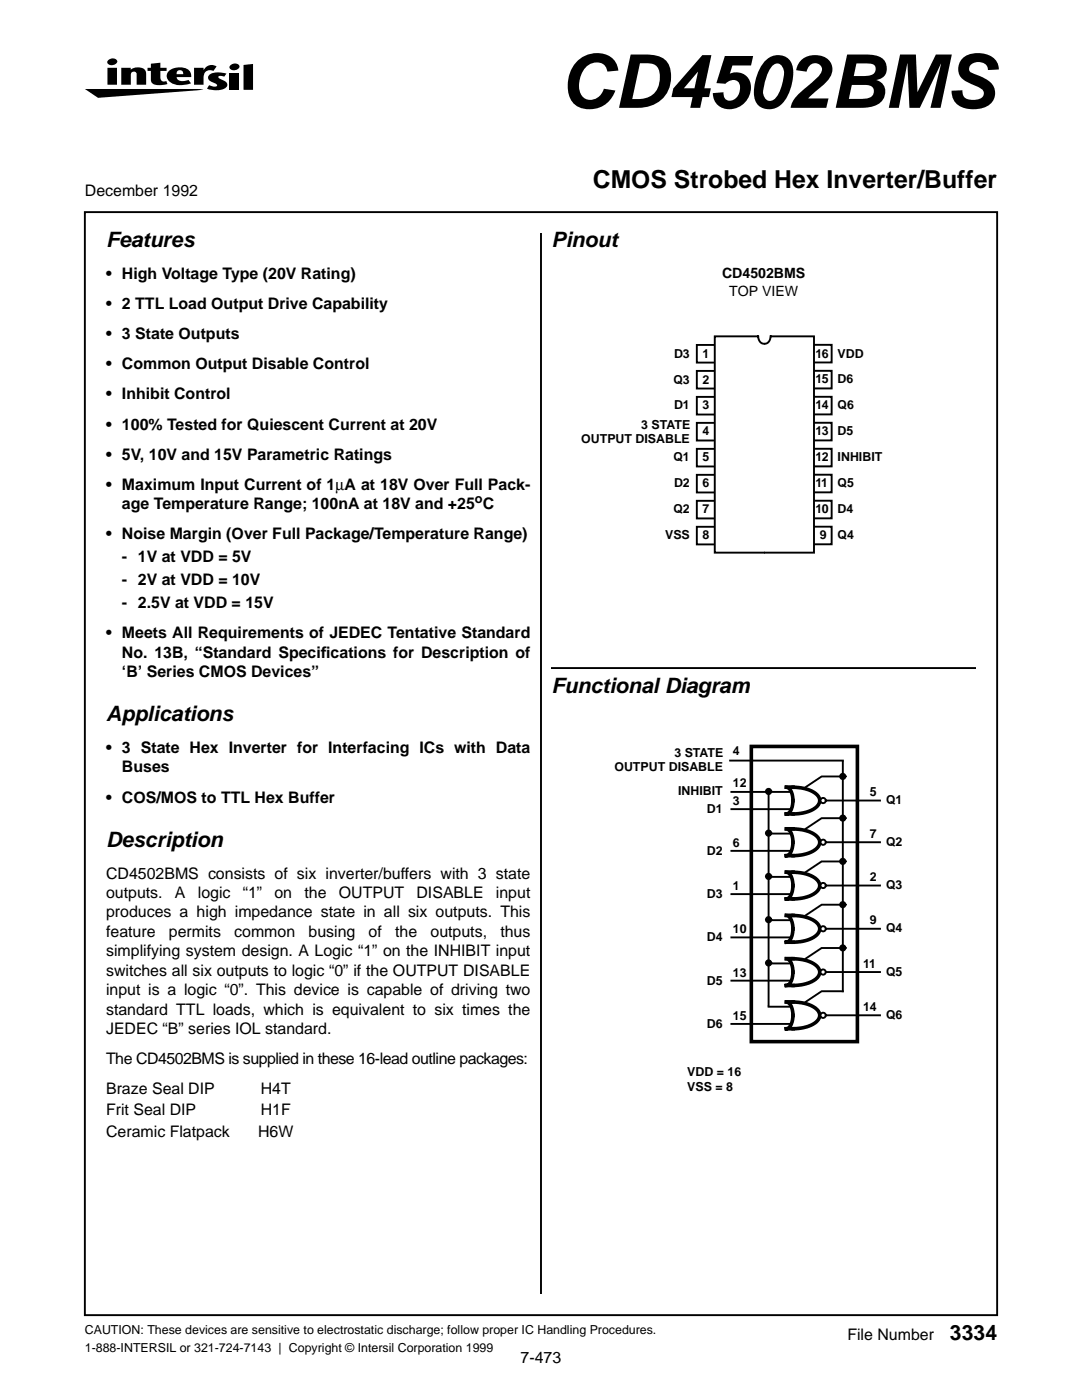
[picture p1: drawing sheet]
<svg xmlns="http://www.w3.org/2000/svg" width="216mm" height="279mm" viewBox="0 0 216 279" stroke-linecap="round" stroke-linejoin="round" font-family="sans-serif">
<defs><g id="words">
<text font-size="14.8" x="111.7" y="21.5">CD4502BMS</text>
<text font-size="4.9" x="118.3" y="37.5">CMOS Strobed Hex Inverter/Buffer</text>
<g font-size="4.2">
<text x="21.2" y="49.4">Features</text>
<text x="110.1" y="49.4">Pinout</text>
<text x="21.2" y="143.9">Applications</text>
<text x="110.1" y="138.3">Functional Diagram</text>
<text x="21.2" y="169">Description</text>
<text x="189.6" y="267.4">3334</text>
</g>
<g font-size="3.2">
<text x="16.9" y="39.2">December 1992</text>
<text x="21.2" y="55.7">• High Voltage Type (20V Rating)</text>
<text x="21.2" y="61.7">• 2 TTL Load Output Drive Capability</text>
<text x="21.2" y="67.7">• 3 State Outputs</text>
<text x="21.2" y="73.7">• Common Output Disable Control</text>
<text x="21.2" y="79.7">• Inhibit Control</text>
<text x="21.2" y="85.7">• 100% Tested for Quiescent Current at 20V</text>
<text x="21.2" y="91.7">• 5V, 10V and 15V Parametric Ratings</text>
<text x="21.2" y="97.7">• Maximum Input Current of 1µA at 18V Over Full Pack-</text>
<text x="24.3" y="101.6">age Temperature Range; 100nA at 18V and +25 C</text>
<text x="21.2" y="107.6">• Noise Margin (Over Full Package/Temperature Range)</text>
<text x="24.3" y="112.2">- 1V at VDD = 5V</text>
<text x="24.3" y="116.8">- 2V at VDD = 10V</text>
<text x="24.3" y="121.4">- 2.5V at VDD = 15V</text>
<text x="21.2" y="127.4">• Meets All Requirements of JEDEC Tentative Standard</text>
<text x="24.3" y="131.2">No. 13B, “Standard Specif</text>
<text x="64" y="131.2">ications for Description of</text>
<text x="24.3" y="135.1">‘B’ Series CMOS Devices”</text>
<text x="21.2" y="150.3">• 3 State Hex Inverter for Interfacing ICs with Data</text>
<text x="24.3" y="154.2">Buses</text>
<text x="21.2" y="160.2">• COS/MOS to TTL Hex Buffer</text>
<text x="21.2" y="175.3">CD4502BMS consists of six inverter/buffers with 3 state</text>
<text x="21.2" y="179.2">outputs.</text>
<text x="34.9" y="179.2">A</text>
<text x="39.5" y="179.2">logic</text>
<text x="48.4" y="179.2">“1”</text>
<text x="54.8" y="179.2">on</text>
<text x="60.7" y="179.2">the</text>
<text x="67.6" y="179.2">OUTPUT</text>
<text x="83.1" y="179.2">DISABLE</text>
<text x="99" y="179.2">input</text>
<text x="21.2" y="183.1">produces a high impedance state in all six outputs. This</text>
<text x="21.2" y="187">feature</text>
<text x="21.2" y="190.9">simplifying system design. A Logic “1” on the INHIBIT input</text>
<text x="33.7" y="187">permits</text>
<text x="46.7" y="187">common</text>
<text x="61.6" y="187">busing</text>
<text x="73.6" y="187">of</text>
<text x="78.8" y="187">the</text>
<text x="85.9" y="187">outputs,</text>
<text x="99.8" y="187">thus</text>
<text x="21.2" y="194.7">switches all six outputs to logic “0” if the OUTPUT DISABLE</text>
<text x="21.2" y="198.6">input is a logic “0”. This device is capable of driving two</text>
<text x="21.2" y="202.5">standard TTL loads, which is equivalent to six times the</text>
<text x="21.2" y="206.4">JEDEC “B” series IOL standard.</text>
<text x="21.2" y="212.4">The CD4502BMS is supplied in these 16-lead outline packages:</text>
<text x="21.2" y="218.4">Braze Seal DIP</text>
<text x="52" y="218.4">H4T</text>
<text x="21.2" y="222.6">Frit Seal DIP</text>
<text x="21.2" y="226.8">Ceramic Flatpack</text>
<text x="51.5" y="226.8">H6W</text>
<text x="52" y="222.6">H1F</text>
<text x="169.1" y="267.4">File Number</text>
<text x="103.9" y="272">7-473</text>
</g>
<g font-size="2.8">
<text x="144.1" y="55.5">CD4502BMS</text>
<text x="145.5" y="59">TOP VIEW</text>
</g>
<g font-size="2.5">
<text x="134.5" y="71.4">D3</text>
<text x="140.2" y="71.4">1</text>
<text x="162.7" y="71.3">16</text>
<text x="167.1" y="71.3">VDD</text>
<text x="134.4" y="76.5">Q3</text>
<text x="140.2" y="76.5">2</text>
<text x="162.7" y="76.5">15</text>
<text x="167.1" y="76.5">D6</text>
<text x="134.5" y="81.7">D1</text>
<text x="140.2" y="81.7">3</text>
<text x="162.7" y="81.7">14</text>
<text x="167.1" y="81.7">Q6</text>
<text x="116" y="88.5">OUTPUT DISABLE</text>
<text x="127.9" y="85.7">3 STATE</text>
<text x="140.2" y="86.9">4</text>
<text x="162.7" y="86.9">13</text>
<text x="167.1" y="86.9">D5</text>
<text x="134.4" y="92.1">Q1</text>
<text x="140.2" y="92.1">5</text>
<text x="162.7" y="92.1">12</text>
<text x="167.1" y="92.1">INHIBIT</text>
<text x="94.8" y="100.3">o</text>
<text x="134.5" y="97.2">D2</text>
<text x="140.2" y="97.2">6</text>
<text x="162.7" y="97.2">11</text>
<text x="167.1" y="97.2">Q5</text>
<text x="132.7" y="107.6">VSS</text>
<text x="134.4" y="102.5">Q2</text>
<text x="140.2" y="102.5">7</text>
<text x="140.2" y="107.6">8</text>
<text x="162.7" y="102.4">10</text>
<text x="163.6" y="107.5">9</text>
<text x="167.1" y="102.4">D4</text>
<text x="167.1" y="107.5">Q4</text>
<text x="122.6" y="153.9">OUTPUT DISABLE</text>
<text x="134.6" y="151.1">3 STATE</text>
<text x="146.2" y="150.7">4</text>
<text x="135.3" y="158.7">INHIBIT</text>
<text x="146.2" y="160.7">3</text>
<text x="146.2" y="157.1">12</text>
<text x="173.6" y="158.9">5</text>
<text x="176.8" y="160.5">Q1</text>
<text x="141.1" y="162.3">D1</text>
<text x="173.6" y="167.2">7</text>
<text x="141.1" y="170.6">D2</text>
<text x="146.2" y="169">6</text>
<text x="176.8" y="168.8">Q2</text>
<text x="141.1" y="179.2">D3</text>
<text x="146.2" y="177.6">1</text>
<text x="173.6" y="175.9">2</text>
<text x="176.8" y="177.4">Q3</text>
<text x="173.6" y="184.5">9</text>
<text x="141.1" y="187.8">D4</text>
<text x="146.2" y="186.3">10</text>
<text x="176.8" y="186.1">Q4</text>
<text x="141.1" y="196.5">D5</text>
<text x="146.2" y="194.9">13</text>
<text x="172.2" y="193.1">11</text>
<text x="176.8" y="194.7">Q5</text>
<text x="146.2" y="203.5">15</text>
<text x="172.2" y="201.8">14</text>
<text x="176.8" y="203.4">Q6</text>
<text x="141.1" y="205.1">D6</text>
<text x="137.1" y="214.7">VDD = 16</text>
<text x="137.1" y="217.7">VSS = 8</text>
<text x="16.9" y="266.2">CAUTION: These devices are sensitive to electrostatic discharge; follow proper IC Handling Procedures.</text>
<text x="16.9" y="269.8">1-888-INTERSIL or 321-724-7143 | Copyright © Intersil Corporation 1999</text>
</g>
</g></defs>
<path d="M16.9 42.3h182.1v220.2h-182.1zM107.9 46.6v211.6" fill="none" stroke="#000" stroke-width=".38"/>
<g fill="#000">
<path d="M16.9 17.8h23.7l-21 1.7zM24.2 13.5h1.9v.4a2.28 2.28 0 0 1 2.9 .2l.2 .6v2.2h-1.9l-.1-2.3a.61 .61 0 0 0-.7-.3 .61 .61 0 0 0-.4 .7v1.9h-1.9zM30.1 12.7l1.9-.2v1h1.2v.7h-1.2l.1 1.7a.82 .82 0 0 0 1.1 .3l.2 .6-1.2 .2a1.98 1.98 0 0 1-2-.7l-.1-2.1h-.7v-.7h.7zM38.7 13.5h1.9v.5a1.79 1.79 0 0 1 2.6-.7l-.6 .9a1.31 1.31 0 0 0-1.4 0 1.31 1.31 0 0 0-.6 1.3v1.4h-1.9zM41.7 15.1a3.7 3.7 0 0 1 3.5-.4l-.5 .6-1-.1v.4a2.97 2.97 0 0 1 1.6 1.1 .96 .96 0 0 1-1 1.2 5.3 5.3 0 0 1-3-.2l.4-.7 .2 .1a1.01 1.01 0 0 0 1.4-.1l-.4-.4a1.41 1.41 0 0 1-1.3-1.3zM45.8 14.5h1.9v3.4h-1.9zM45.9 13.1a1.09 1.09 0 0 1 1.9 .2 1.07 1.07 0 0 1-1 .7 1.07 1.07 0 0 1-1-.7zM48.6 13l1.9-.2v5.1h-1.9z"/>
<path d="M21.4 13.5v3.4h1.9v-3.4zM21.5 12.1l-.1 .2a1.01 1.01 0 0 0 1.1 .7 1.01 1.01 0 0 0 .9-.9 1.21 1.21 0 0 0-1.9 0z"/>
<path d="M33.5 14.3a1.57 1.57 0 0 0 1.1 2.4l1.6 .3 1.9-.4-.5-.7-.9 .3a1.18 1.18 0 0 1-1.5-.8l3-.1a1.8 1.8 0 0 0-2.3-1.9 2.89 2.89 0 0 0-2.4 .9zM35.4 14.2a.69 .69 0 0 1 .8-.1 .69 .69 0 0 1 .4 .7h-1.4z"/>
</g>
<path d="M162.4 79.2h3.6v3.5h-3.6z" fill-rule="evenodd" fill="#fff"/>
<path d="M162.4 79.2h3.6v3.5h-3.6" fill="none" stroke="#000" stroke-width=".38"/>
<path d="M162.4 74h3.6v3.5h-3.6z" fill-rule="evenodd" fill="#fff"/>
<path d="M162.4 74h3.6v3.5h-3.6" fill="none" stroke="#000" stroke-width=".38"/>
<path d="M162.4 68.8h3.6v3.5h-3.6z" fill-rule="evenodd" fill="#fff"/>
<path d="M162.4 68.8h3.6v3.5h-3.6" fill="none" stroke="#000" stroke-width=".38"/>
<path d="M162.4 105.1h3.6v3.5h-3.6z" fill-rule="evenodd" fill="#fff"/>
<path d="M162.4 105.1h3.6v3.5h-3.6" fill="none" stroke="#000" stroke-width=".38"/>
<path d="M162.4 84.4h3.6v3.5h-3.6z" fill-rule="evenodd" fill="#fff"/>
<path d="M162.4 84.4h3.6v3.5h-3.6" fill="none" stroke="#000" stroke-width=".38"/>
<path d="M162.4 89.6h3.6v3.5h-3.6z" fill-rule="evenodd" fill="#fff"/>
<path d="M162.4 89.6h3.6v3.5h-3.6" fill="none" stroke="#000" stroke-width=".38"/>
<path d="M162.4 94.7h3.6v3.6h-3.6z" fill-rule="evenodd" fill="#fff"/>
<path d="M162.4 94.7h3.6v3.6h-3.6" fill="none" stroke="#000" stroke-width=".38"/>
<path d="M162.4 99.9h3.6v3.5h-3.6z" fill-rule="evenodd" fill="#fff"/>
<path d="M162.4 99.9h3.6v3.5h-3.6" fill="none" stroke="#000" stroke-width=".38"/>
<path d="M139 68.8h3.6v3.6h-3.6z" fill-rule="evenodd" fill="#fff"/>
<path d="M142.6 68.8h-3.6v3.6h3.6" fill="none" stroke="#000" stroke-width=".38"/>
<path d="M139 74h3.6v3.5h-3.6z" fill-rule="evenodd" fill="#fff"/>
<path d="M142.6 74h-3.6v3.5h3.6" fill="none" stroke="#000" stroke-width=".38"/>
<path d="M139 79.2h3.6v3.5h-3.6z" fill-rule="evenodd" fill="#fff"/>
<path d="M142.6 79.2h-3.6v3.5h3.6" fill="none" stroke="#000" stroke-width=".38"/>
<path d="M139 84.4h3.6v3.5h-3.6z" fill-rule="evenodd" fill="#fff"/>
<path d="M142.6 84.4h-3.6v3.5h3.6" fill="none" stroke="#000" stroke-width=".38"/>
<path d="M139 89.6h3.6v3.5h-3.6z" fill-rule="evenodd" fill="#fff"/>
<path d="M142.6 89.6h-3.6v3.5h3.6" fill="none" stroke="#000" stroke-width=".38"/>
<path d="M139 99.9h3.6v3.6h-3.6z" fill-rule="evenodd" fill="#fff"/>
<path d="M142.6 99.9h-3.6v3.6h3.6" fill="none" stroke="#000" stroke-width=".38"/>
<path d="M139 94.8h3.6v3.5h-3.6z" fill-rule="evenodd" fill="#fff"/>
<path d="M142.6 94.8h-3.6v3.5h3.6" fill="none" stroke="#000" stroke-width=".38"/>
<path d="M139 105.1h3.6v3.6h-3.6z" fill-rule="evenodd" fill="#fff"/>
<path d="M142.6 105.1h-3.6v3.6h3.6" fill="none" stroke="#000" stroke-width=".38"/>
<path d="M142.6 67.1h8.6l1.2 43.2h-9.8z" fill="#fff"/>
<path d="M151.2 67.1h-8.6v43.2h9.8M151.3 67.1a1.35 1.35 0 0 0 1.1 1.5" fill="none" stroke="#000" stroke-width=".38"/>
<path d="M153.9 67.1h8.5v43.2h-9.8z" fill="#fff"/>
<path d="M153.8 67.1l-.2 .6a1.18 1.18 0 0 1-1 .9M153.9 67.1h8.5v43.2h-9.8M110.1 133.3h84.6M145.7 151.8h22.5M146 158h11.9M163.6 159.8h12M146 161.5h11.9" fill="none" stroke="#000" stroke-width=".38"/>
<path d="M149.9 149h21.2v58.9h-21.2zM156.9 157.1h1.4M156.9 157.1a1.33 1.33 0 0 1 1.1 1.1l.2 1.8-.4 1.7a1.21 1.21 0 0 1-.9 .7l3.2-.1 1.2-.4 1.1-.4a1.76 1.76 0 0 0 1.2-1.7 1.76 1.76 0 0 0-1.2-1.7l-1.6-.7-2.5-.3" fill="none" stroke="#000" stroke-width=".72"/>
<circle cx="164.3" cy="159.8" r=".53" fill="#fff" stroke="#000" stroke-width=".38"/>
<path d="M153.4 158.1v42.5M168.2 155h-4.3l-3.1 2.1M146 169.8h11.9M153.4 166.4h4.5M163.6 168.1h12" fill="none" stroke="#000" stroke-width=".38"/>
<g fill="#000" stroke="#000" stroke-width=".38">
<circle cx="153.4" cy="157.9" r=".53"/>
<circle cx="168.2" cy="155" r=".53"/>
</g>
<path d="M158.2 168.1l-.1 1.2-.3 .7a1.22 1.22 0 0 1-.9 .8l3.2-.2 1.2-.3 1.1-.5a2.17 2.17 0 0 0 1.2-1.7M158.2 168.1l-.1-1.2-.3-.7-.4-.6-.5-.2 3.2 .2 1.3 .3 1 .5a2.14 2.14 0 0 1 1.2 1.7" fill="none" stroke="#000" stroke-width=".72"/>
<circle cx="164.3" cy="168.1" r=".53" fill="#fff" stroke="#000" stroke-width=".38"/>
<path d="M168.2 152v45.8M146 178.4h11.9M153.4 175h4.5M163.6 176.7h12M168.2 163.3h-4.3l-3.1 2.1" fill="none" stroke="#000" stroke-width=".38"/>
<g fill="#000" stroke="#000" stroke-width=".38">
<circle cx="153.4" cy="166.3" r=".53"/>
<circle cx="168.2" cy="163.3" r=".53"/>
</g>
<path d="M156.9 174h1.4M156.9 174.1a2.06 2.06 0 0 1 1.3 2.2v.5M158.2 176.7l-.1 1.1a1.7 1.7 0 0 1-1.2 1.6l2.9-.1 2-.6a2.52 2.52 0 0 0 1.8-2M158.3 174.1l2.2 .2 1.9 .8a2.14 2.14 0 0 1 1.2 1.7" fill="none" stroke="#000" stroke-width=".72"/>
<circle cx="164.3" cy="176.7" r=".53" fill="#fff" stroke="#000" stroke-width=".38"/>
<g fill="#000" stroke="#000" stroke-width=".38">
<circle cx="153.4" cy="174.9" r=".53"/>
<circle cx="168.2" cy="171.9" r=".53"/>
</g>
<path d="M168.2 171.9h-4.3l-3.1 2.1M146 187.1h11.9M153.4 183.6h4.5M163.6 185.4h12" fill="none" stroke="#000" stroke-width=".38"/>
<path d="M156.9 182.7h1.4M156.9 188h1.4M156.9 182.7a1.99 1.99 0 0 1 1.3 2.1v1.4l-.4 1.1a1.12 1.12 0 0 1-.9 .7M158.3 182.7l2.2 .3 1.9 .7a1.76 1.76 0 0 1 1.2 1.7 1.76 1.76 0 0 1-1.2 1.6l-1.6 .7-2.5 .3" fill="none" stroke="#000" stroke-width=".72"/>
<circle cx="164.3" cy="185.4" r=".53" fill="#fff" stroke="#000" stroke-width=".38"/>
<g fill="#000" stroke="#000" stroke-width=".38">
<circle cx="153.4" cy="183.5" r=".53"/>
<circle cx="168.2" cy="180.5" r=".53"/>
</g>
<path d="M146 195.7h11.9M153.4 192.3h4.5M163.6 194h12M168.2 180.6h-4.3l-3.1 2.1" fill="none" stroke="#000" stroke-width=".38"/>
<path d="M156.9 191.3h1.4M156.9 191.3a1.99 1.99 0 0 1 1.3 2.1v.6M158.2 194l-.1 1.2-.3 .7-.4 .6-.5 .2 3.2-.2 1.2-.3 1.1-.5a2.17 2.17 0 0 0 1.2-1.7M158.3 191.3l2.5 .4 1.6 .6a2.16 2.16 0 0 1 1.2 1.7" fill="none" stroke="#000" stroke-width=".72"/>
<circle cx="164.3" cy="194" r=".53" fill="#fff" stroke="#000" stroke-width=".38"/>
<g fill="#000" stroke="#000" stroke-width=".38">
<circle cx="153.4" cy="192.2" r=".53"/>
<circle cx="168.2" cy="189.2" r=".53"/>
</g>
<path d="M168.2 189.2h-4.3l-3.1 2.1M146 204.3h11.9M153.4 200.9h4.5M163.6 202.6h12" fill="none" stroke="#000" stroke-width=".38"/>
<path d="M156.9 199.9h1.4M156.9 200a1.33 1.33 0 0 1 1.1 1.1l.2 1.6M158.3 200l2.5 .3 1.6 .7a2.14 2.14 0 0 1 1.2 1.7M158.2 202.6l-.3 1.8a1.28 1.28 0 0 1-1 .9l3.2-.2 1.2-.3 1.1-.5a2.16 2.16 0 0 0 1.2-1.7" fill="none" stroke="#000" stroke-width=".72"/>
<circle cx="164.3" cy="202.6" r=".53" fill="#fff" stroke="#000" stroke-width=".38"/>
<path d="M168.2 197.8h-4.3l-3.1 2.1" fill="none" stroke="#000" stroke-width=".38"/>
<use href="#words"/>
</svg>
